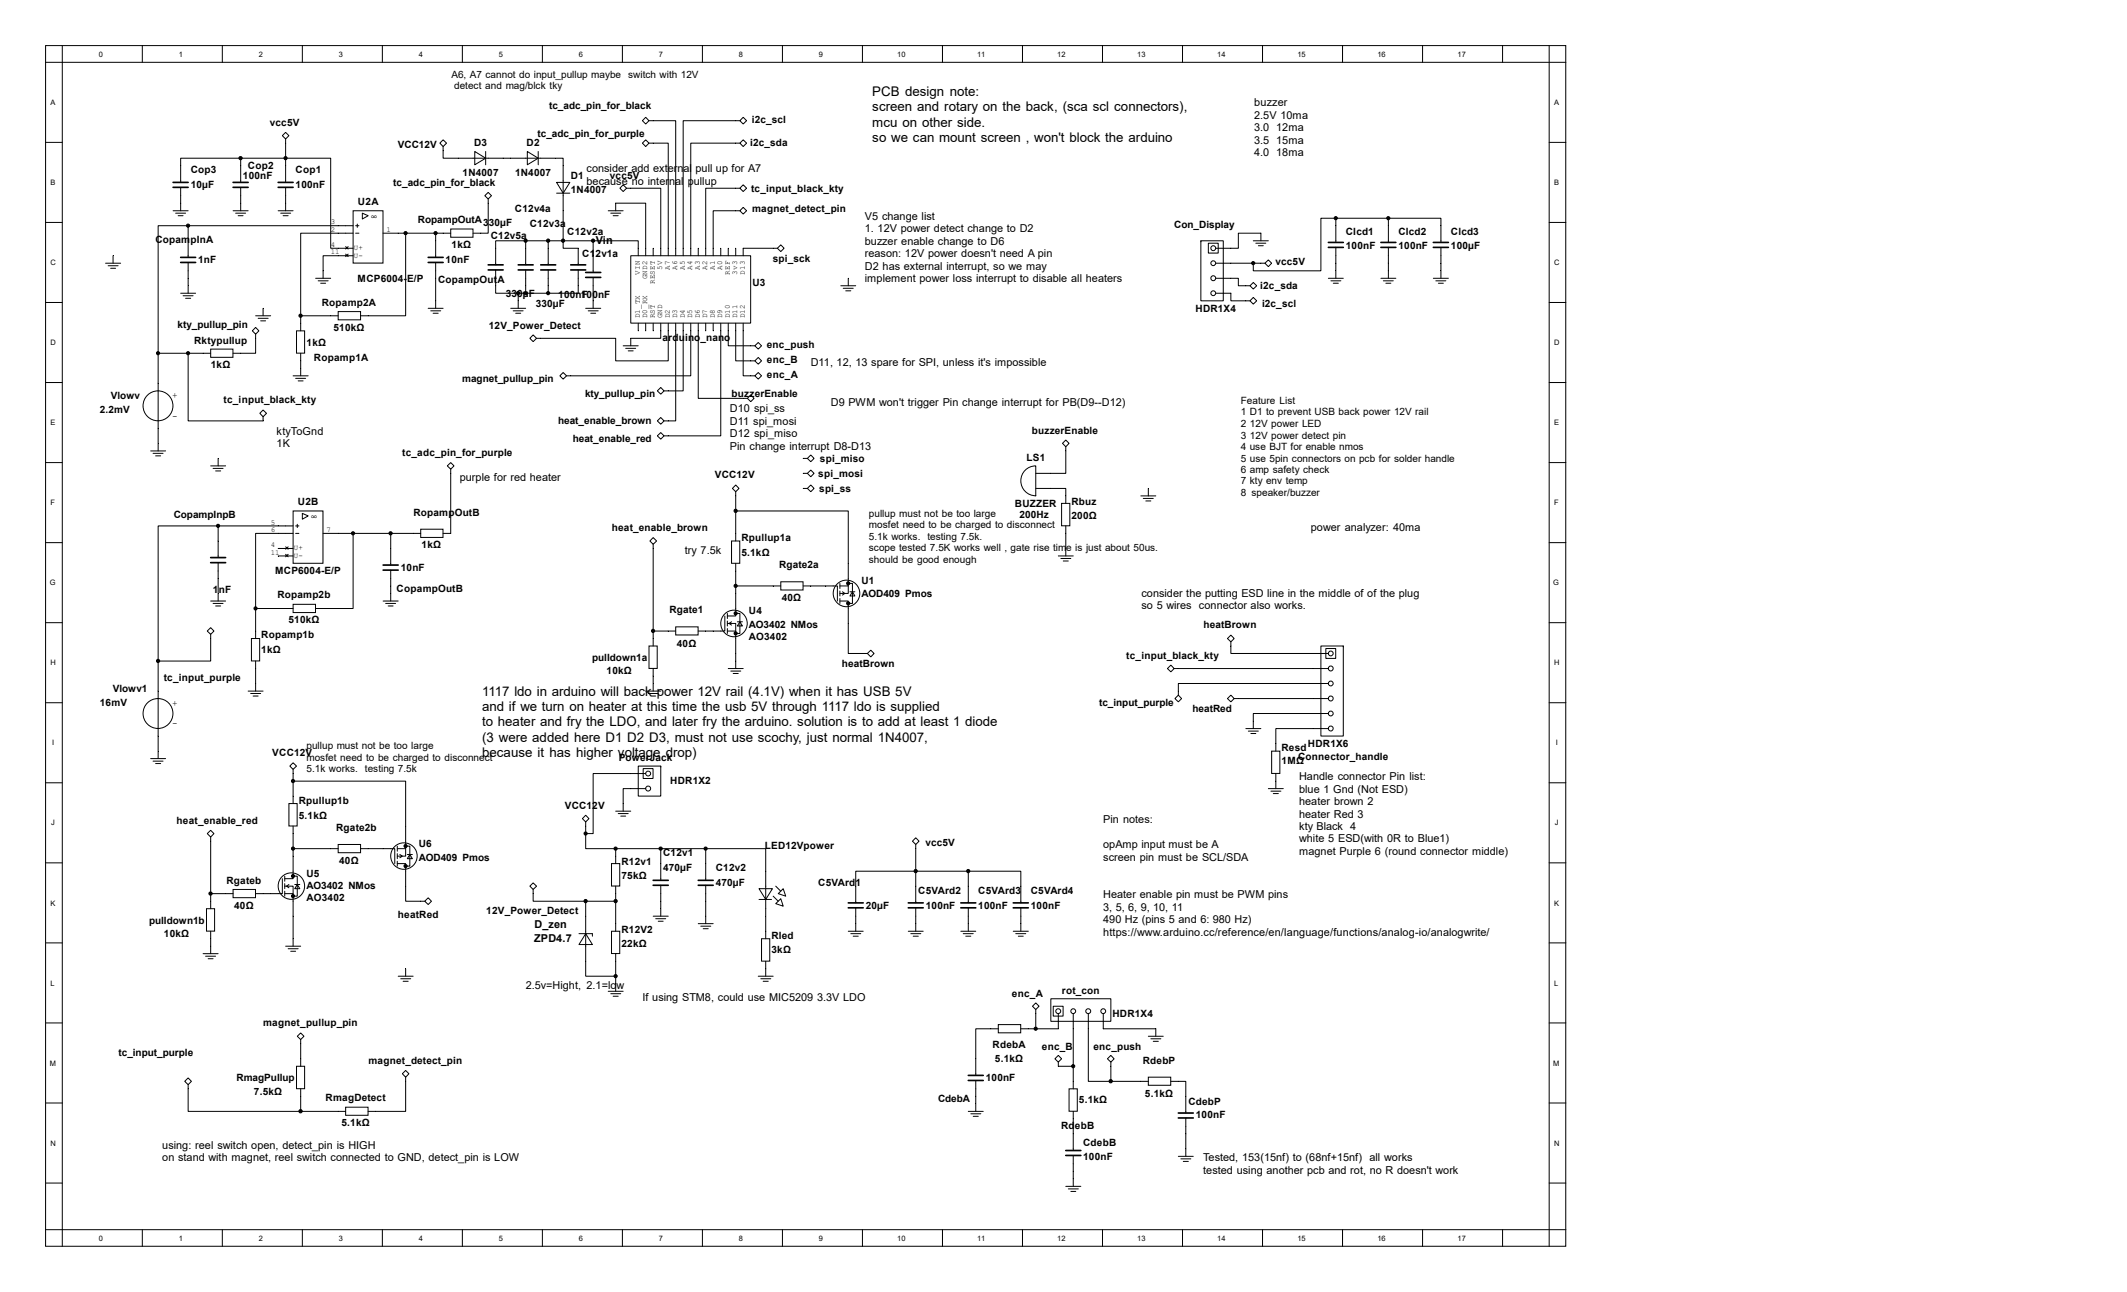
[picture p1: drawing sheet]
<svg xmlns="http://www.w3.org/2000/svg" width="356mm" height="216mm" viewBox="0 0 356 216" stroke-linecap="round" stroke-linejoin="round" font-family="sans-serif">
<defs><g id="words">
<g font-size="2.2">
<text x="145.8" y="16">PCB design note:</text>
<text x="145.8" y="18.6">screen and rotary on the back, (sca scl connectors),</text>
<text x="145.8" y="21.2">mcu on other side.</text>
<text x="145.8" y="23.7">so we can mount screen , won't block the arduino</text>
<text x="80.6" y="116.2">1117 ldo in arduino will back power 12V rail (4.1V) when it has USB 5V</text>
<text x="80.6" y="118.8">and if we turn on heater at this time the usb 5V through 1117 ldo is supplied</text>
<text x="80.6" y="121.4">to heater and fry the LDO, and later fry the arduino. solution is to add at least 1 diode</text>
<text x="80.6" y="123.9">(3 were added here D1 D2 D3, must not use scochy, just normal 1N4007,</text>
<text x="80.6" y="126.5">because it has higher voltage drop)</text>
</g>
<g font-size="1.8">
<text x="209.7" y="17.8">buzzer</text>
<text x="209.7" y="19.9">2.5V 10ma</text>
<text x="209.7" y="21.9">3.0 12ma</text>
<text x="98.1" y="28.8">consider add external pull up for A7</text>
<text x="209.7" y="24">3.5 15ma</text>
<text x="209.7" y="26.1">4.0 18ma</text>
<text x="98.1" y="30.9">because no internal pullup</text>
<text x="62" y="36.7">∞</text>
<text x="99.6" y="40.7">Vin</text>
<text x="144.6" y="36.7">V5 change list</text>
<text x="144.6" y="38.8">1. 12V power detect change to D2</text>
<text x="144.6" y="40.9">buzzer enable change to D6</text>
<text x="144.6" y="43">reason: 12V power doesn't need A pin</text>
<text x="144.6" y="45">D2 has external interrupt, so we may</text>
<text x="144.6" y="47.1">implement power loss interrupt to disable all heaters</text>
<text x="135.6" y="61.1">D11, 12, 13 spare for SPI, unless it's impossible</text>
<text x="122" y="68.9">D10 spi_ss</text>
<text x="122" y="71">D11 spi_mosi</text>
<text x="138.9" y="67.8">D9 PWM won't trigger Pin change interrupt for PB(D9--D12)</text>
<text x="46.2" y="72.6">ktyToGnd</text>
<text x="46.2" y="74.7">1K</text>
<text x="122" y="73.1">D12 spi_miso</text>
<text x="122" y="75.2">Pin change interrupt D8-D13</text>
<text x="76.9" y="80.5">purple for red heater</text>
<text x="51.9" y="86.9">∞</text>
<text x="219.2" y="88.8">power analyzer: 40ma</text>
<text x="114.5" y="92.6">try 7.5k</text>
<text x="190.8" y="99.7">consider the putting ESD line in the middle of of the plug</text>
<text x="190.8" y="101.8">so 5 wires connector also works.</text>
<text x="217.2" y="130.3">Handle connector Pin list:</text>
<text x="184.4" y="137.6">Pin notes:</text>
<text x="217.2" y="132.4">blue 1 Gnd (Not ESD)</text>
<text x="217.2" y="134.5">heater brown 2</text>
<text x="217.2" y="136.6">heater Red 3</text>
<text x="184.4" y="141.8">opAmp input must be A</text>
<text x="184.4" y="143.8">screen pin must be SCL/SDA</text>
<text x="217.2" y="138.7">kty Black 4</text>
<text x="217.2" y="140.8">white 5 ESD(with 0R to Blue1)</text>
<text x="217.2" y="142.9">magnet Purple 6 (round connector middle)</text>
<text x="89.4" y="155.2">D_zen</text>
<text x="184.4" y="150.1">Heater enable pin must be PWM pins</text>
<text x="184.4" y="152.2">3, 5, 6, 9, 10, 11</text>
<text x="184.4" y="154.3">490 Hz (pins 5 and 6: 980 Hz)</text>
<text x="89.3" y="157.4">ZPD4.7</text>
<text x="184.4" y="156.3">https://www.arduino.cc/reference/en/language/functions/analog-io/analogwrite/</text>
<text x="87.9" y="165.3">2.5v=Hight, 2.1=low</text>
<text x="107.4" y="167.3">If using STM8, could use MIC5209 3.3V LDO</text>
<text x="27.1" y="191.9">using: reel switch open, detect_pin is HIGH</text>
<text x="27.1" y="194">on stand with magnet, reel switch connected to GND, detect_pin is LOW</text>
<text x="201.2" y="194">Tested, 153(15nf) to (68nf+15nf) all works</text>
<text x="201.2" y="196.1">tested using another pcb and rot, no R doesn't work</text>
</g>
<g font-size="1.7">
<text x="75.5" y="13">A6, A7 cannot do input_pullup maybe switch with 12V</text>
<text x="75.9" y="14.9">detect and mag/blck tky</text>
<text x="45.1" y="21">vcc5V</text>
<text x="89.9" y="22.9">tc_adc_pin_for_purple</text>
<text x="91.8" y="18.2">tc_adc_pin_for_black</text>
<text x="125.7" y="20.6">i2c_scl</text>
<text x="31.9" y="28.9">Cop3</text>
<text x="40.6" y="29.9">100nF</text>
<text x="41.4" y="28.2">Cop2</text>
<text x="49.4" y="28.9">Cop1</text>
<text x="66.5" y="24.7">VCC12V</text>
<text x="77.3" y="29.4">1N4007</text>
<text x="79.3" y="24.5">D3</text>
<text x="86.1" y="29.4">1N4007</text>
<text x="88" y="24.5">D2</text>
<text x="95.4" y="29.9">D1</text>
<text x="102" y="29.9">vcc5V</text>
<text x="125.4" y="24.5">i2c_sda</text>
<text x="31.9" y="31.4">10µF</text>
<text x="49.4" y="31.4">100nF</text>
<text x="59.8" y="34.2">U2A</text>
<text x="65.7" y="31">tc_adc_pin_for_black</text>
<text x="86.1" y="35.5">C12v4a</text>
<text x="95.4" y="32.3">1N4007</text>
<text x="125.6" y="32">tc_input_black_kty</text>
<text x="125.8" y="35.5">magnet_detect_pin</text>
<text x="26" y="40.6">CopampInA</text>
<text x="69.9" y="37.3">RopampOutA</text>
<text x="75.5" y="41.5">1kΩ</text>
<text x="80.8" y="37.7">330µF</text>
<text x="82" y="39.9">C12v5a</text>
<text x="88.6" y="38">C12v3a</text>
<text x="94.8" y="39.2">C12v2a</text>
<text x="196.3" y="38.1">Con_Display</text>
<text x="225" y="39.2">Clcd1</text>
<text x="225" y="41.6">100nF</text>
<text x="233.8" y="39.2">Clcd2</text>
<text x="233.8" y="41.6">100nF</text>
<text x="242.6" y="39.2">Clcd3</text>
<text x="242.6" y="41.6">100µF</text>
<text x="33.1" y="44">1nF</text>
<text x="59.8" y="47.1">MCP6004-E/P</text>
<text x="73.3" y="47.3">CopampOutA</text>
<text x="74.5" y="44">10nF</text>
<text x="97.3" y="43">C12v1a</text>
<text x="125.8" y="47.8">U3</text>
<text x="129.2" y="43.7">spi_sck</text>
<text x="213.2" y="44.3">vcc5V</text>
<text x="53.8" y="51.1">Ropamp2A</text>
<text x="84.5" y="49.7">330µF</text>
<text x="89.6" y="51.4">330µF</text>
<text x="93.3" y="49.8">100nF</text>
<text x="97.1" y="49.8">100nF</text>
<text x="199.9" y="52.1">HDR1X4</text>
<text x="210.7" y="48.3">i2c_sda</text>
<text x="211" y="51.2">i2c_scl</text>
<text x="29.7" y="54.8">kty_pullup_pin</text>
<text x="32.4" y="57.5">Rktypullup</text>
<text x="51.2" y="57.8">1kΩ</text>
<text x="55.7" y="55.3">510kΩ</text>
<text x="81.7" y="55">12V_Power_Detect</text>
<text x="110.7" y="56.9">arduino_nano</text>
<text x="128.2" y="58.2">enc_push</text>
<text x="35.2" y="61.5">1kΩ</text>
<text x="52.5" y="60.3">Ropamp1A</text>
<text x="77.3" y="63.8">magnet_pullup_pin</text>
<text x="128.2" y="63.2">enc_A</text>
<text x="128.2" y="60.7">enc_B</text>
<text x="16.7" y="69.1">2.2mV</text>
<text x="18.5" y="66.7">Vlowv</text>
<text x="37.4" y="67.4">tc_input_black_kty</text>
<text x="93.3" y="70.9">heat_enable_brown</text>
<text x="97.8" y="66.3">kty_pullup_pin</text>
<text x="122.3" y="66.3">buzzerEnable</text>
<text x="207.5" y="67.5">Feature List</text>
<text x="207.5" y="69.4">1 D1 to prevent USB back power 12V rail</text>
<text x="207.5" y="71.4">2 12V power LED</text>
<text x="67.2" y="76.2">tc_adc_pin_for_purple</text>
<text x="95.8" y="73.8">heat_enable_red</text>
<text x="137.1" y="77.3">spi_miso</text>
<text x="171.6" y="77">LS1</text>
<text x="172.5" y="72.5">buzzerEnable</text>
<text x="207.5" y="73.3">3 12V power detect pin</text>
<text x="207.5" y="75.2">4 use BJT for enable nmos</text>
<text x="207.5" y="77.1">5 use 5pin connectors on pcb for solder handle</text>
<text x="119.5" y="79.9">VCC12V</text>
<text x="136.8" y="79.7">spi_mosi</text>
<text x="137" y="82.3">spi_ss</text>
<text x="207.5" y="79.1">6 amp safety check</text>
<text x="207.5" y="81">7 kty env temp</text>
<text x="207.5" y="82.9">8 speaker/buzzer</text>
<text x="29" y="86.6">CopampInpB</text>
<text x="49.8" y="84.4">U2B</text>
<text x="69.1" y="86.2">RopampOutB</text>
<text x="102.3" y="88.7">heat_enable_brown</text>
<text x="145.3" y="86.3">pullup must not be too large</text>
<text x="145.3" y="88.2">mosfet need to be charged to disconnect</text>
<text x="169.7" y="84.7">BUZZER</text>
<text x="170.4" y="86.6">200Hz</text>
<text x="179.1" y="84.4">Rbuz</text>
<text x="179.1" y="86.8">200Ω</text>
<text x="46" y="95.9">MCP6004-E/P</text>
<text x="67" y="95.4">10nF</text>
<text x="70.5" y="91.6">1kΩ</text>
<text x="124" y="90.4">Rpullup1a</text>
<text x="124" y="92.9">5.1kΩ</text>
<text x="130.2" y="95">Rgate2a</text>
<text x="145.3" y="90.2">5.1k works. testing 7.5k.</text>
<text x="145.3" y="92.1">scope tested 7.5K works well , gate rise time is just about 50us.</text>
<text x="145.3" y="94">should be good enough</text>
<text x="35.6" y="99.2">1nF</text>
<text x="46.4" y="100">Ropamp2b</text>
<text x="66.3" y="98.9">CopampOutB</text>
<text x="130.7" y="100.4">40Ω</text>
<text x="144" y="97.6">U1</text>
<text x="144" y="99.7">AOD409 Pmos</text>
<text x="43.7" y="106.7">Ropamp1b</text>
<text x="48.2" y="104.2">510kΩ</text>
<text x="111.9" y="102.5">Rgate1</text>
<text x="125.2" y="102.6">U4</text>
<text x="125.2" y="105">AO3402 NMos</text>
<text x="125.2" y="106.9">AO3402</text>
<text x="201.2" y="105">heatBrown</text>
<text x="27.4" y="113.8">tc_input_purple</text>
<text x="43.7" y="109.2">1kΩ</text>
<text x="99" y="110.4">pulldown1a</text>
<text x="101.4" y="112.7">10kΩ</text>
<text x="113.2" y="108.1">40Ω</text>
<text x="140.7" y="111.4">heatBrown</text>
<text x="188.3" y="110.2">tc_input_black_kty</text>
<text x="16.7" y="118">16mV</text>
<text x="18.8" y="115.6">Vlowv1</text>
<text x="183.7" y="118">tc_input_purple</text>
<text x="199.4" y="119">heatRed</text>
<text x="51.2" y="125.2">pullup must not be too large</text>
<text x="214.2" y="125.5">Resd</text>
<text x="218.7" y="124.8">HDR1X6</text>
<text x="45.5" y="126.3">VCC12V</text>
<text x="51.2" y="127.1">mosfet need to be charged to disconnect</text>
<text x="51.2" y="129.1">5.1k works. testing 7.5k</text>
<text x="103.5" y="127.2">PowerJack</text>
<text x="112.1" y="131.1">HDR1X2</text>
<text x="214.2" y="127.7">1MΩ</text>
<text x="217" y="127">Connector_handle</text>
<text x="29.5" y="137.6">heat_enable_red</text>
<text x="50" y="134.3">Rpullup1b</text>
<text x="50" y="136.8">5.1kΩ</text>
<text x="94.4" y="135.1">VCC12V</text>
<text x="56.2" y="138.9">Rgate2b</text>
<text x="70" y="141.5">U6</text>
<text x="70" y="143.9">AOD409 Pmos</text>
<text x="110.8" y="143.1">C12v1</text>
<text x="127.9" y="141.8">LED12Vpower</text>
<text x="154.7" y="141.4">vcc5V</text>
<text x="37.9" y="147.7">Rgateb</text>
<text x="51.2" y="146.5">U5</text>
<text x="51.2" y="148.6">AO3402 NMos</text>
<text x="56.7" y="144.3">40Ω</text>
<text x="103.9" y="144.6">R12v1</text>
<text x="103.9" y="147">75kΩ</text>
<text x="110.8" y="145.6">470µF</text>
<text x="119.7" y="145.6">C12v2</text>
<text x="119.7" y="148.1">470µF</text>
<text x="136.8" y="148.1">C5VArd1</text>
<text x="153.5" y="149.3">C5VArd2</text>
<text x="163.6" y="149.3">C5VArd3</text>
<text x="172.3" y="149.3">C5VArd4</text>
<text x="24.9" y="154.3">pulldown1b</text>
<text x="39.1" y="151.8">40Ω</text>
<text x="51.2" y="150.5">AO3402</text>
<text x="66.5" y="153.4">heatRed</text>
<text x="81.3" y="152.8">12V_Power_Detect</text>
<text x="103.9" y="155.9">R12V2</text>
<text x="144.7" y="151.8">20µF</text>
<text x="154.8" y="151.8">100nF</text>
<text x="163.6" y="151.8">100nF</text>
<text x="172.3" y="151.8">100nF</text>
<text x="27.4" y="156.6">10kΩ</text>
<text x="103.9" y="158.2">22kΩ</text>
<text x="129" y="156.8">Rled</text>
<text x="129" y="159.2">3kΩ</text>
<text x="169.2" y="166.6">enc_A</text>
<text x="177.5" y="166.1">rot_con</text>
<text x="44" y="171.5">magnet_pullup_pin</text>
<text x="186" y="169.9">HDR1X4</text>
<text x="19.8" y="176.5">tc_input_purple</text>
<text x="61.6" y="177.8">magnet_detect_pin</text>
<text x="165.9" y="175.1">RdebA</text>
<text x="166.3" y="177.5">5.1kΩ</text>
<text x="174.2" y="175.4">enc_B</text>
<text x="182.8" y="175.4">enc_push</text>
<text x="191.1" y="177.8">RdebP</text>
<text x="39.5" y="180.7">RmagPullup</text>
<text x="42.5" y="182.9">7.5kΩ</text>
<text x="54.4" y="184">RmagDetect</text>
<text x="156.8" y="184.2">CdebA</text>
<text x="164.8" y="180.7">100nF</text>
<text x="180.4" y="184.3">5.1kΩ</text>
<text x="191.4" y="183.3">5.1kΩ</text>
<text x="198.7" y="184.7">CdebP</text>
<text x="57.1" y="188.2">5.1kΩ</text>
<text x="177.4" y="188.6">RdebB</text>
<text x="181.1" y="191.6">CdebB</text>
<text x="199.9" y="186.8">100nF</text>
<text x="181.1" y="193.9">100nF</text>
</g>
<g font-size="1.5">
<text x="28.8" y="66.6">+</text>
<text x="28.8" y="69.9">-</text>
<text x="28.8" y="118">+</text>
<text x="28.8" y="121.3">-</text>
</g>
<g font-size="1.2">
<text x="16.5" y="9.5">0</text>
<text x="29.9" y="9.5">1</text>
<text x="43.3" y="9.5">2</text>
<text x="56.6" y="9.5">3</text>
<text x="70" y="9.5">4</text>
<text x="83.4" y="9.5">5</text>
<text x="96.8" y="9.5">6</text>
<text x="110.2" y="9.5">7</text>
<text x="123.5" y="9.5">8</text>
<text x="136.9" y="9.5">9</text>
<text x="150" y="9.5">10</text>
<text x="163.4" y="9.5">11</text>
<text x="176.8" y="9.5">12</text>
<text x="190.1" y="9.5">13</text>
<text x="203.5" y="9.5">14</text>
<text x="216.9" y="9.5">15</text>
<text x="230.3" y="9.5">16</text>
<text x="243.6" y="9.5">17</text>
<text x="8.4" y="17.5">A</text>
<text x="259.8" y="17.5">A</text>
<text x="8.4" y="30.9">B</text>
<text x="259.8" y="30.9">B</text>
<text x="55.3" y="37.5">3</text>
<text x="55.3" y="38.8">2</text>
<text x="55.3" y="41.3">4</text>
<text x="59.2" y="41.8">U+</text>
<text x="64.6" y="38.8">1</text>
<text x="8.4" y="44.3">C</text>
<text x="55.3" y="42.5">11</text>
<text x="59.2" y="43.1">U-</text>
<text x="107" y="45.9" transform="rotate(-90 107 45.9)">VIN</text>
<text x="108.2" y="46.7" transform="rotate(-90 108.2 46.7)">GND2</text>
<text x="109.5" y="47.5" transform="rotate(-90 109.5 47.5)">RESET</text>
<text x="110.7" y="45.1" transform="rotate(-90 110.7 45.1)">5V</text>
<text x="112" y="45.1" transform="rotate(-90 112 45.1)">A7</text>
<text x="113.2" y="45.1" transform="rotate(-90 113.2 45.1)">A6</text>
<text x="114.5" y="45.1" transform="rotate(-90 114.5 45.1)">A5</text>
<text x="115.7" y="45.1" transform="rotate(-90 115.7 45.1)">A4</text>
<text x="117" y="45.1" transform="rotate(-90 117 45.1)">A3</text>
<text x="118.2" y="45.1" transform="rotate(-90 118.2 45.1)">A2</text>
<text x="119.5" y="45.1" transform="rotate(-90 119.5 45.1)">A1</text>
<text x="120.8" y="45.1" transform="rotate(-90 120.8 45.1)">A0</text>
<text x="122" y="45.9" transform="rotate(-90 122 45.9)">REF</text>
<text x="123.3" y="45.9" transform="rotate(-90 123.3 45.9)">3v3</text>
<text x="124.5" y="45.9" transform="rotate(-90 124.5 45.9)">D13</text>
<text x="259.8" y="44.3">C</text>
<text x="107" y="53.2" transform="rotate(-90 107 53.2)">D1_TX</text>
<text x="108.2" y="53.2" transform="rotate(-90 108.2 53.2)">D0_RX</text>
<text x="109.5" y="53.2" transform="rotate(-90 109.5 53.2)">RST</text>
<text x="110.7" y="53.2" transform="rotate(-90 110.7 53.2)">GND</text>
<text x="112" y="53.2" transform="rotate(-90 112 53.2)">D2</text>
<text x="113.2" y="53.2" transform="rotate(-90 113.2 53.2)">D3</text>
<text x="114.5" y="53.2" transform="rotate(-90 114.5 53.2)">D4</text>
<text x="115.7" y="53.2" transform="rotate(-90 115.7 53.2)">D5</text>
<text x="117" y="53.2" transform="rotate(-90 117 53.2)">D6</text>
<text x="118.2" y="53.2" transform="rotate(-90 118.2 53.2)">D7</text>
<text x="119.5" y="53.2" transform="rotate(-90 119.5 53.2)">D8</text>
<text x="120.8" y="53.2" transform="rotate(-90 120.8 53.2)">D9</text>
<text x="122" y="53.2" transform="rotate(-90 122 53.2)">D10</text>
<text x="123.3" y="53.2" transform="rotate(-90 123.3 53.2)">D11</text>
<text x="124.5" y="53.2" transform="rotate(-90 124.5 53.2)">D12</text>
<text x="8.4" y="57.7">D</text>
<text x="259.8" y="57.7">D</text>
<text x="8.4" y="71.1">E</text>
<text x="259.8" y="71.1">E</text>
<text x="8.4" y="84.4">F</text>
<text x="45.3" y="87.7">5</text>
<text x="45.3" y="88.9">6</text>
<text x="54.6" y="88.9">7</text>
<text x="259.8" y="84.4">F</text>
<text x="45.3" y="92.7">11</text>
<text x="45.3" y="91.4">4</text>
<text x="49.1" y="92">U+</text>
<text x="49.1" y="93.2">U-</text>
<text x="8.3" y="97.8">G</text>
<text x="259.7" y="97.8">G</text>
<text x="8.4" y="111.2">H</text>
<text x="259.8" y="111.2">H</text>
<text x="8.7" y="124.6">I</text>
<text x="260.1" y="124.6">I</text>
<text x="8.6" y="137.9">J</text>
<text x="259.9" y="137.9">J</text>
<text x="8.4" y="151.3">K</text>
<text x="259.8" y="151.3">K</text>
<text x="8.4" y="164.7">L</text>
<text x="259.8" y="164.7">L</text>
<text x="8.3" y="178.1">M</text>
<text x="259.7" y="178.1">M</text>
<text x="8.4" y="191.5">N</text>
<text x="259.8" y="191.5">N</text>
<text x="16.5" y="207.3">0</text>
<text x="29.9" y="207.3">1</text>
<text x="43.3" y="207.3">2</text>
<text x="56.6" y="207.3">3</text>
<text x="70" y="207.3">4</text>
<text x="83.4" y="207.3">5</text>
<text x="96.8" y="207.3">6</text>
<text x="110.2" y="207.3">7</text>
<text x="123.5" y="207.3">8</text>
<text x="136.9" y="207.3">9</text>
<text x="150" y="207.3">10</text>
<text x="163.4" y="207.3">11</text>
<text x="176.8" y="207.3">12</text>
<text x="190.1" y="207.3">13</text>
<text x="203.5" y="207.3">14</text>
<text x="216.9" y="207.3">15</text>
<text x="230.3" y="207.3">16</text>
<text x="243.6" y="207.3">17</text>
</g>
</g></defs>
<g fill="none" stroke="#000" stroke-width=".17">
<path d="M7.6 10.4h254.2M7.6 7.6h254.2v200.7h-254.2zM10.4 7.6v200.7M23.8 7.6v2.8M37.2 7.6v2.8M50.5 7.6v2.8M63.9 7.6v2.8M77.3 7.6v2.8M90.7 7.6v2.8M104.1 7.6v2.8M108 19.6l.5 .6-.5 .5-.6-.5zM117.4 7.6v2.8"/>
<path d="M124.2 19.6l.6 .6-.6 .5-.5-.5zM130.8 7.6v2.8M144.2 7.6v2.8M157.6 7.6v2.8M170.9 7.6v2.8M184.3 7.6v2.8M197.7 7.6v2.8M211.1 7.6v2.8M224.5 7.6v2.8M237.8 7.6v2.8M251.2 7.6v2.8M259 7.6v200.7"/>
<path d="M7.6 23.8h2.8M7.6 37.2h2.8M28.9 35.2h2.6M29.4 35.6h1.6M29.8 36h.8M30.2 31.3v3.9M31.5 37.7h-5.1v21.3M39 35.2h2.5M39.4 35.6h1.7M39.8 36h.8M40.2 26.4h-10v4.1M40.2 31.3v3.9"/>
<path d="M40.2 26.4v4.1M46.5 35.2h2.5M46.9 35.6h1.7M47.2 22.7l.6-.6 .5 .6-.5 .5zM47.3 36h.9M47.8 31.3v3.9M47.8 23.2v3.2h-7.6M47.8 30.5v-4.1h7.5v15.1h3.7M59 35.2h5v8.8h-5zM59 39h-8.7v13.8M59 37.7h-27.5v5.3M59.5 39h.5"/>
<path d="M59.5 37.7h.5M59.7 37.4v.6M60.6 35.6l1 .4-1 .6zM64.1 39h3.7M67.8 39v13.8h-7.5M67.8 39h7.6M72.8 39v4M73.5 23.9l.6-.5 .6 .5-.6 .6zM74.1 24.5v1.9h20v13.8M75.4 38.3h3.7v1.3h-3.7zM79.4 25.3l1.8 1.1-1.8 1.1zM81 32.7l.6-.5 .6 .5-.6 .6z"/>
<path d="M81.2 25.3v2.2M81.6 33.3v5.7h-2.5M88.2 25.3l1.8 1.1-1.8 1.1zM90 25.3v2.2M93 30.5h2.3l-1.2 1.8zM93 32.3h2.3M101.7 35.2h2.5M102.1 35.6h1.7M102.5 36h.9M102.9 35.2v-1.2h5v8.7M104.2 30.9l.6 .6-.6 .5-.6-.5zM104.8 31.5h5.7v11.2"/>
<path d="M108 23.4l.5 .5-.5 .6-.6-.6zM108.5 23.9h3.2v18.8M108.5 20.2h4.5v22.5M123.7 23.9l.5-.5 .6 .5-.6 .6zM123.7 35.2h-4.5v7.5M123.7 23.9h-8.2v18.8M123.7 20.2h-9.5v22.5M123.7 31.5h-5.7v11.2M124.2 34.6l.6 .6-.6 .6-.5-.6zM124.2 30.9l.6 .6-.6 .5-.5-.5zM223.3 36.5h-2.5v8.8h-11.3v-1.3M232.1 36.5h-8.8v4"/>
<path d="M259 23.8h2.8M259 37.2h2.8M7.6 50.5h2.8M17.7 44h2.5M18.1 44.4h1.6M18.5 44.8h.8M18.9 42.7v1.3M30.2 49h2.5M30.6 49.4h1.7M31 49.8h.9M31.5 59v11.3h12.5v-.7M31.5 59h3.7"/>
<path d="M31.5 59h-5.1v16.4M31.5 43.9v5.1M35.2 58.3h3.7v1.4h-3.7zM42.7 54.7l.6 .6-.6 .5-.5-.5zM42.7 55.8v3.2h-3.7M42.7 52.8h2.6M43.2 53.2h1.6M43.6 53.6h.8M44 51.5v1.3M49.6 55.3h1.3v3.7h-1.3zM50.3 52.8v2.5M50.3 59v3.8"/>
<path d="M50.3 52.8h6.2M52.8 46.5h2.5M53.2 46.9h1.7M53.6 47.3h.8M56.5 52.1h3.8v1.3h-3.8zM57.8 41.2l.4 .4M57.8 42.5l.4 .4M58.2 41.2l-.4 .4M58.2 42.5l-.4 .4M59 42.7h-5v3.8M71.6 51.5h2.5M72 51.9h1.7"/>
<path d="M72.4 52.3h.9M72.8 43.9v7.6M82.9 45.1v3.9h3.7M85.4 51.5h2.5M85.8 51.9h1.7M86.2 52.3h.9M86.6 49h1.3M86.6 49v2.5M87.9 40.2h-5v4.1M87.9 40.2v4.1M87.9 45.1v3.9M87.9 40.2h6.2"/>
<path d="M89.1 56l.6 .5-.6 .6-.5-.6zM91.7 45.1v3.9M91.7 40.2v4.1M94.1 40.2v1.3h2.6v2.8M94.1 40.2h5.1v5.3M96.7 45.1v3.9h-8.8M97.9 51.5h2.5M98.3 51.9h1.7M98.8 52.3h.8M99.2 46.4v5.1M99.2 40.2h7.5v2.5M104.2 57.8h2.5"/>
<path d="M104.6 58.2h1.7M105 58.6h.9M105.5 42.7h20v11.3h-20zM106.7 54v1.3M107.9 54v1.3M109.2 41.5v1.2M109.2 54v1.3M110.5 54v2.5h-5v1.3M111.7 54v6.3h-8.8v-3.8h-13.2M113 54v16.3h-2M114.2 54v11.3h-3.2M115.5 54v8.8h-20.8"/>
<path d="M116.7 54v12.6h8.2M116.7 41.5v1.2M118 54v1.3M119.2 54v1.3M120.5 54v18.8h-9.5M120.5 41.5v1.2M121.8 54v3.8h4.4M121.8 41.5v1.2M123 54v6.3h3.2M123 41.5v1.2M124.2 54v8.8h2M126.2 57.8l.6-.6 .5 .6-.5 .5z"/>
<path d="M130 41.5l.5-.6 .6 .6-.6 .5zM130 41.5h-5.8v1.2M140.6 47.8h2.5M141 48.2h1.6M141.4 48.6h.8M141.8 46.5v1.3M200.8 40.2h3.7v10.1h-3.7zM200.8 40.2h.1M202 40.6h1.7v1.7h-1.7zM203.3 49h2.5v1.3h3.2M203.3 46.5h3.7v1.3h2M203.3 44h8.2"/>
<path d="M209 47.8l.5-.6 .6 .6-.6 .5zM209.5 49.7l.6 .6-.6 .5-.5-.5zM209.5 40.2h2.5M210 40.6h1.6M210.4 41.1h.8M210.8 40.2v-1.2h-3.8v2.5h-3.7M211.5 44l.5-.6 .6 .6-.6 .6zM222.1 46.5h2.5M222.5 46.9h1.7M222.9 47.3h.9M223.3 41.3v5.2M230.9 46.5h2.5"/>
<path d="M231.3 46.9h1.6M231.7 47.3h.8M232.1 40.5v-4h8.8v4M232.1 41.3v5.2M239.6 46.5h2.5M240.1 46.9h1.6M240.5 47.3h.8M240.9 41.3v5.2M259 50.5h2.8M7.6 63.9h2.8M7.6 77.3h2.8M25.2 75.4h2.5"/>
<path d="M25.6 75.8h1.7M26 76.2h.9M35.2 77.9h2.5M35.6 78.3h1.7M36 78.7h.9M36.5 76.6v1.3M43.4 69.1l.6-.6 .6 .6-.6 .5zM49 62.8h2.5M49.4 63.2h1.7M49.8 63.6h.9M74.8 77.9l.6-.6 .5 .6-.5 .5zM75.4 78.4v10.7h-1.3"/>
<path d="M94.1 62.3l.6 .5-.6 .6-.5-.6zM109.9 72.8l.6-.5 .5 .5-.5 .6zM110.5 69.8l.5 .5-.5 .6-.6-.6zM110.5 64.7l.5 .6-.5 .6-.6-.6zM124.9 66.6l.6-.6 .6 .6-.6 .5zM126.2 62.8l.6-.5 .5 .5-.5 .6zM126.2 60.3l.6-.6 .5 .6-.5 .6zM134.3 79.1h.7M134.3 76.6h.7M135 79.1l.6-.6 .5 .6-.5 .6zM135 76.6l.6-.6 .5 .6-.5 .6zM177.6 74.1l.6-.6 .5 .6-.5 .6z"/>
<path d="M178.2 74.7v4.4h-5M259 63.9h2.8M259 77.3h2.8M7.6 90.7h2.8M36.5 94v6.4M36.5 87.9h-10.1v22.6M46.5 92.9h2.5M46.5 91.7h2.5M47.8 91.4l.4 .4M47.8 92.6l.4 .4M48.2 91.4l-.4 .4M48.2 92.6l-.4 .4"/>
<path d="M49 85.4h5v8.7h-5zM49 89.1h-6.3v12.6M49 87.9h-12.5v5.3M49.4 89.1h.6M49.4 87.9h.6M49.7 87.6v.6M50.5 85.8l1 .4-1 .6zM54 89.1h5v12.6h-6.2M59 89.1h11.3M65.3 89.1v5.3M65.3 95.3v5.1M70.3 88.4h3.8v1.4h-3.8z"/>
<path d="M109.2 89.8l.6 .6-.6 .6-.6-.6zM109.2 91v16.9M122.3 90.4h1.4v3.7h-1.4zM123 85.4h18.8v12.5h-1.4M123 81l.5 .6-.5 .6-.6-.6zM123 82.2v8.2M123 97.9v5h-1.4M123 94.1v3.8h7.5M130.5 97.2h3.8v1.4h-3.8zM134.3 81.6h.7M134.3 97.9h5.7v2.5M135 81.6l.6-.6 .5 .6-.5 .6z"/>
<path d="M140.4 97.5v.8M140.4 98.8v.8M140.8 98.9l.4 .3-.4 .2M141.8 97.5h.7v3.3h-.7M141.8 97.9v1.3h-1.4M142.1 98.9h.8M142.5 98.9l.4 .7h-.8zM173.2 82.8a2.5 2.5 0 0 1-2.5-2.5 2.5 2.5 0 0 1 2.5-2.4v5M173.2 81.6h5v2.5M176.9 92.9h2.5M177.4 93.3h1.6M177.5 84.1h1.4v3.8h-1.4z"/>
<path d="M177.8 93.7h.8M178.2 87.9v5M190.7 82.9h2.5M191.1 83.3h1.7M191.6 83.7h.8M192 81.6v1.3M259 90.7h2.8M7.6 104.1h2.8M7.6 117.4h2.8M34.6 105.5l.6-.6 .6 .6-.6 .5zM35.2 106v4.5h-8.8v16.3M35.2 100.4h2.5"/>
<path d="M35.6 100.8h1.7M36 101.3h.9M41.5 115.5h2.5M41.9 115.9h1.7M42 106.7h1.4v3.7h-1.4zM42.3 116.3h.9M42.7 110.5v5M49 101.7h-6.3v5M49 101h3.7v1.4h-3.7zM64.1 100.4h2.5M64.5 100.8h1.6M64.9 101.3h.8"/>
<path d="M107.9 115.5h2.6M108.4 115.9h1.6M108.5 107.9h1.4v3.8h-1.4zM108.8 116.3h.8M109.2 111.7v3.8M109.2 105.5h3.8M113 104.8h3.7v1.3h-3.7zM121.2 102.9v2.6h-4.5M121.6 102.5v.9M121.6 103.8v.8M121.6 105v.9M121.6 104.2h1.4v1.3"/>
<path d="M121.6 105.5h1.4v6.2M121.8 111.7h2.4M122.2 112.1h1.6M122.3 103.9l-.4 .3 .4 .3M122.6 112.5h.8M123 102.5h.7v3.4h-.7M123.3 103.9h.8M123.7 103.9l.4 .7h-.8zM140.4 100.4h1.4v8.8h3.2M140.4 100v.8M145 109.2l.6-.6 .5 .6-.5 .6zM195.7 111.1l.6 .6-.6 .6-.5-.6z"/>
<path d="M196.3 111.7h25.8M197 116.2l.5 .5-.5 .6-.6-.6zM205.2 106.7l.6-.6 .5 .6-.5 .6zM205.8 107.3v1.9h16.3M205.8 116.2l.5 .5-.5 .6-.6-.6zM206.3 116.7h15.8M220.8 107.9h3.8v15.1h-3.8zM221.7 108.4h1.6v1.6h-1.6zM222.1 114.2h-25.1v2M222.1 119.2h-12.6v2.6M224.6 107.9h.1M259 104.1h2.8"/>
<path d="M259 117.4h2.8M7.6 130.8h2.8M25.2 126.8h2.5M25.6 127.2h1.7M26 127.6h.9M34.6 139.3l.6-.6 .6 .6-.6 .6zM35.2 139.9v11.9M48.3 134.3h1.4v3.7h-1.4zM48.5 128l.5-.5 .6 .5-.6 .6zM49 130.5h18.8v11.3h-1.4M49 128.6v5.7M49 138v3.8h7.5"/>
<path d="M97.9 139.3v2.5h5M97.9 136.2l.6 .6-.6 .6-.5-.6zM97.9 137.4v1.9M102.9 135.6h2.6M103.4 136h1.6M103.8 136.4h.8M106.7 128h3.8v5h-3.8zM107.5 128.4h1.7v1.7h-1.7zM107.9 129.3h-8.7v10h-1.3M107.9 131.8h-3.7v3.8M110.5 128h.1M153.1 140l.5 .6-.5 .5-.6-.5z"/>
<path d="M208.3 121.8h2.5M208.7 122.2h1.7M209.1 122.6h.9M212 131.8h2.5M212.5 132.2h1.6M212.6 125.5h1.4v3.7h-1.4zM212.9 132.6h.8M213.3 129.3v2.5M222.1 121.8h-8.8v3.7M259 130.8h2.8M7.6 144.2h2.8M7.6 157.6h2.8"/>
<path d="M34 159.4h2.5M34.4 159.8h1.6M34.5 151.8h1.4v3.8h-1.4zM35.2 155.6v3.8M35.2 149.3h3.8M39 148.6h3.7v1.4h-3.7zM47.2 146.8v2.5h-4.5M47.6 148.1h1.4v1.2M47.6 149.3h1.4v8.8M47.6 146.4v.9M47.6 147.7v.8M47.6 148.9v.9"/>
<path d="M47.8 158.1h2.5M48.2 158.5h1.6M48.3 147.8l-.4 .3 .4 .3M48.6 159h.8M49 141.8v5h-1.4M49 146.4h.7v3.4h-.7M49.3 147.8h.8M49.7 147.8l.4 .7h-.8zM56.5 141.1h3.8v1.4h-3.8zM60.3 141.8h5.7v2.5M66.4 144.3h1.4v6.3h3.2M66.4 141.4v.8"/>
<path d="M66.4 142.6v.9M66.4 143.9v.8M66.8 142.8l.5 .3-.5 .2M67.8 141.8v1.3h-1.4M67.8 141.4h.7v3.3h-.7M68.1 142.8h.8M68.5 142.8l.4 .7h-.8zM71 150.6l.6-.6 .5 .6-.5 .6zM88.6 148.1l.5-.6 .6 .6-.6 .5zM89.1 148.6v2h8.8M96.8 156h2.2v.4M97.9 156l1.1 1.8h-2.2z"/>
<path d="M102.2 144.3h1.4v3.8h-1.4zM102.2 155.6h1.4v3.7h-1.4zM102.9 150.6h-5v12.5h5v-3.7M102.9 141.8h15.1M102.9 141.8v2.5M102.9 148.1v7.5M109.2 153.1h2.5M109.6 153.5h1.7M110 153.9h.9M110.5 147.9v5.2M110.5 141.8v5.3M116.7 154.3h2.5"/>
<path d="M117.2 154.8h1.6M117.6 155.2h.8M118 141.8v5.3M118 147.9v6.4M118 141.8h10v15.1M126.9 150.3h2.1M126.9 148.5h2.2l-1.1 1.8zM127.3 156.9h1.4v3.7h-1.4zM129.3 149.8l.8 .8M129.7 151l.8-.8 .4 1.2zM129.7 148.1l.8 .8M130.1 149.3l.8-.8 .5 1.3z"/>
<path d="M141.8 155.6h2.5M142.2 156h1.7M142.6 156.4h.9M143.1 150.9v-5.3h18.8v5.3M143.1 151.7v3.9M151.8 155.6h2.5M152.3 156h1.6M152.7 156.4h.8M153.1 141.1v9.8M153.1 151.7v3.9M160.6 155.6h2.5M161 156h1.7"/>
<path d="M161.5 156.4h.8M161.9 145.6h8.8v5.3M161.9 151.7v3.9M169.4 155.6h2.5M169.8 156h1.7M170.2 156.4h.9M170.7 151.7v3.9M259 144.2h2.8M259 157.6h2.8M7.6 170.9h2.8M34.8 160.2h.8M49.6 178.2h1.3v3.7h-1.3z"/>
<path d="M49.7 173.2l.6-.6 .5 .6-.5 .5zM50.3 173.7v4.5M66.6 163.1h2.5M67 163.6h1.7M67.4 164h.8M67.8 178.9l.6 .5-.6 .6-.5-.6zM67.8 161.9v1.2M101.7 165.7h2.5M102.1 166.1h1.7M102.5 166.5h.9M102.9 163.1v2.6M126.8 163.1h2.5"/>
<path d="M127.2 163.6h1.7M127.6 164h.8M128 160.6v2.5M166.9 171.2h3.7v1.4h-3.7zM166.9 171.9h-3.8v7.8M172.6 168.1l.6-.5 .5 .5-.5 .6zM173.2 168.7v3.2M175.7 166.9h10v3.8h-10zM176.1 168.1h1.6v1.7h-1.6zM176.4 176.9l.5-.5 .6 .5-.6 .6zM176.9 169.4v2.5h-6.2M176.9 177.5v.7h2.5"/>
<path d="M179.4 169.4v12.5M181.9 169.4v11.3h10.1M184.4 169.4v2.5h8.8v1.3M185.1 176.9l.6-.5 .6 .5-.6 .6zM185.7 177.5v3.2M192 173.2h2.5M192.4 173.6h1.7M192.8 174h.9M259 170.9h2.8M7.6 184.3h2.8M7.6 197.7h2.8M30.9 180.7l.6-.6 .5 .6-.5 .6z"/>
<path d="M31.5 181.3v4.4h18.8v-3.8M50.3 185.7h7.5M57.8 185h3.7v1.4h-3.7zM67.8 180v5.7h-6.2M161.9 185.7h2.5M162.3 186.1h1.7M162.7 186.5h.9M163.1 180.6v5.1M178.2 198.2h2.5M178.6 198.7h1.7M178.7 181.9h1.4v3.8h-1.4zM179 199.1h.9"/>
<path d="M179.4 185.7v6.6M179.4 193.1v5.1M192 180h3.7v1.4h-3.7zM195.7 180.7h2.5v5.3M197 193.2h2.5M197.4 193.7h1.7M197.8 194.1h.9M198.2 186.8v6.4M259 184.3h2.8M259 197.7h2.8M7.6 205.5h254.2M23.8 205.5v2.8"/>
<path d="M37.2 205.5v2.8M50.5 205.5v2.8M63.9 205.5v2.8M77.3 205.5v2.8M90.7 205.5v2.8M104.1 205.5v2.8M117.4 205.5v2.8M130.8 205.5v2.8M144.2 205.5v2.8M157.6 205.5v2.8M170.9 205.5v2.8M184.3 205.5v2.8"/>
<path d="M197.7 205.5v2.8M211.1 205.5v2.8M224.5 205.5v2.8M237.8 205.5v2.8M251.2 205.5v2.8"/>
<circle cx="202.8" cy="41.5" r=".41"/>
<circle cx="202.8" cy="46.5" r=".41"/>
<circle cx="202.8" cy="44" r=".4"/>
<circle cx="202.8" cy="49" r=".4"/>
<circle cx="26.4" cy="67.8" r="2.5"/>
<circle cx="141.5" cy="99.2" r="2.22"/>
<circle cx="26.4" cy="119.2" r="2.5"/>
<circle cx="122.7" cy="104.2" r="2.22"/>
<circle cx="222.5" cy="116.7" r=".41"/>
<circle cx="222.5" cy="111.7" r=".41"/>
<circle cx="222.5" cy="114.2" r=".4"/>
<circle cx="222.5" cy="119.2" r=".4"/>
<circle cx="222.5" cy="109.2" r=".4"/>
<circle cx="108.4" cy="131.8" r=".42"/>
<circle cx="108.4" cy="129.3" r=".41"/>
<circle cx="222.5" cy="121.7" r=".41"/>
<circle cx="48.7" cy="148.1" r="2.22"/>
<circle cx="67.5" cy="143.1" r="2.22"/>
<circle cx="176.9" cy="169" r=".41"/>
<circle cx="179.4" cy="169" r=".4"/>
<circle cx="181.9" cy="169" r=".41"/>
<circle cx="184.4" cy="169" r=".4"/>
</g>
<g fill="#000" stroke="#000" stroke-width=".17">
<circle cx="31.4" cy="37.7" r=".27"/>
<circle cx="40.2" cy="26.4" r=".27"/>
<circle cx="47.7" cy="26.4" r=".27"/>
<circle cx="67.8" cy="39" r=".27"/>
<circle cx="72.8" cy="39" r=".27"/>
<circle cx="223.3" cy="36.5" r=".27"/>
<circle cx="232.1" cy="36.5" r=".27"/>
<circle cx="26.4" cy="59" r=".27"/>
<circle cx="31.4" cy="59" r=".27"/>
<circle cx="50.3" cy="52.8" r=".27"/>
<circle cx="86.6" cy="49" r=".27"/>
<circle cx="87.9" cy="40.2" r=".27"/>
<circle cx="87.9" cy="49" r=".27"/>
<circle cx="91.6" cy="40.2" r=".27"/>
<circle cx="91.6" cy="49" r=".27"/>
<circle cx="94.1" cy="40.2" r=".27"/>
<circle cx="99.1" cy="40.2" r=".27"/>
<circle cx="209.5" cy="44" r=".27"/>
<circle cx="36.5" cy="87.9" r=".27"/>
<circle cx="59" cy="89.1" r=".27"/>
<circle cx="65.3" cy="89.1" r=".27"/>
<circle cx="123" cy="85.4" r=".27"/>
<circle cx="123" cy="97.9" r=".27"/>
<circle cx="141.8" cy="97.5" r=".27"/>
<circle cx="26.4" cy="110.4" r=".27"/>
<circle cx="42.7" cy="101.7" r=".27"/>
<circle cx="109.2" cy="105.4" r=".27"/>
<circle cx="123" cy="105.8" r=".27"/>
<circle cx="123" cy="102.5" r=".27"/>
<circle cx="141.8" cy="100.8" r=".27"/>
<circle cx="49" cy="130.5" r=".27"/>
<circle cx="97.9" cy="139.3" r=".27"/>
<circle cx="35.2" cy="149.3" r=".27"/>
<circle cx="49" cy="141.8" r=".27"/>
<circle cx="49" cy="149.7" r=".27"/>
<circle cx="49" cy="146.4" r=".27"/>
<circle cx="67.8" cy="141.4" r=".27"/>
<circle cx="67.8" cy="144.7" r=".27"/>
<circle cx="97.9" cy="150.6" r=".27"/>
<circle cx="102.9" cy="150.6" r=".27"/>
<circle cx="102.9" cy="141.8" r=".27"/>
<circle cx="110.4" cy="141.8" r=".27"/>
<circle cx="118" cy="141.8" r=".27"/>
<circle cx="153.1" cy="145.6" r=".27"/>
<circle cx="161.9" cy="145.6" r=".27"/>
<circle cx="102.9" cy="163.1" r=".27"/>
<circle cx="173.2" cy="171.9" r=".27"/>
<circle cx="179.4" cy="178.2" r=".27"/>
<circle cx="50.2" cy="185.7" r=".28"/>
<circle cx="185.7" cy="180.7" r=".28"/>
</g>
<g fill="none" stroke="#000" stroke-width=".28">
<path d="M28.9 30.5h2.6M28.9 31.3h2.6M39 30.5h2.5M39 31.3h2.5M46.5 30.5h2.5M46.5 31.3h2.5M30.2 43h2.5M30.2 43.9h2.5M71.6 43h2.5M71.6 43.9h2.5M81.6 44.3h2.5M81.6 45.1h2.5"/>
<path d="M86.6 44.3h2.5M86.6 45.1h2.5M90.4 44.3h2.5M90.4 45.1h2.5M95.4 44.3h2.5M95.4 45.1h2.5M97.9 45.5h2.5M97.9 46.4h2.5M222.1 40.5h2.5M222.1 41.3h2.5M230.9 40.5h2.5M230.9 41.3h2.5"/>
<path d="M239.6 40.5h2.5M239.6 41.3h2.5M35.2 93.2h2.5M35.2 94h2.5M64.1 94.4h2.5M64.1 95.3h2.5M109.2 147.1h2.5M109.2 147.9h2.5M116.7 147.1h2.5M116.7 147.9h2.5M141.8 150.9h2.5M141.8 151.7h2.5"/>
<path d="M151.8 150.9h2.5M151.8 151.7h2.5M160.6 150.9h2.5M160.6 151.7h2.5M169.4 150.9h2.5M169.4 151.7h2.5M161.9 179.7h2.5M161.9 180.6h2.5M178.2 192.3h2.5M178.2 193.1h2.5M197 186h2.5M197 186.8h2.5"/>
</g>
<use href="#words"/>
</svg>
